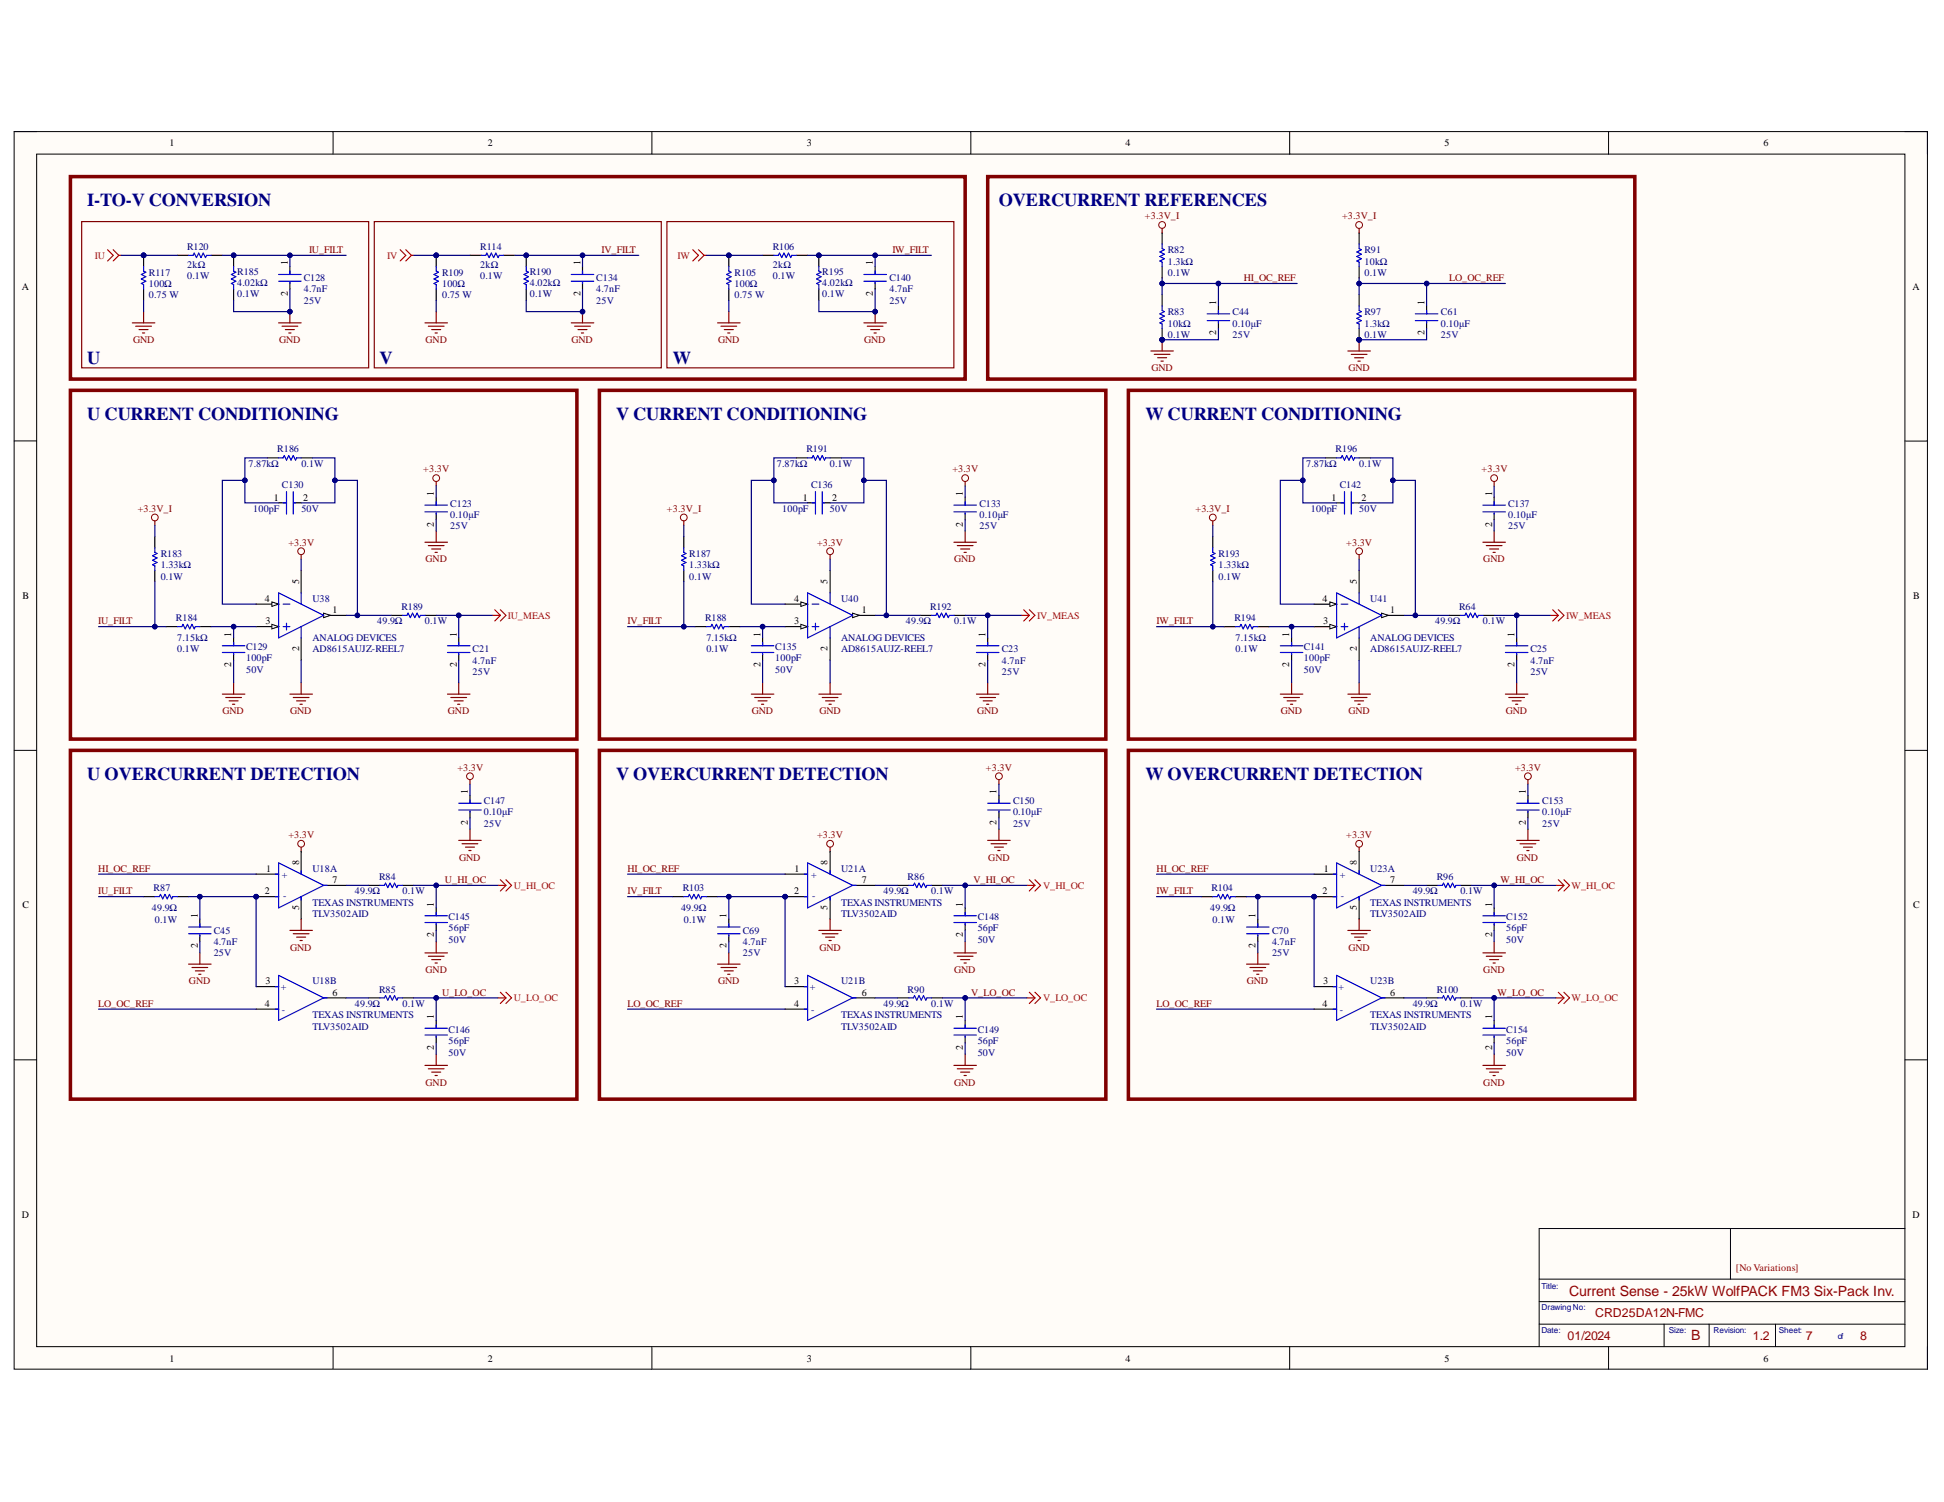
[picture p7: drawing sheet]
<svg xmlns="http://www.w3.org/2000/svg" width="279mm" height="216mm" viewBox="0 0 279 216" stroke-linecap="round" stroke-linejoin="round" font-family="sans-serif">
<defs><g id="words">
<g font-size="2.6" fill="#000080">
<text x="12.5" y="29.7">I-TO-V CONVERSION</text>
<text x="143.6" y="29.7">OVERCURRENT REFERENCES</text>
<text x="12.5" y="52.3">U</text>
<text x="54.6" y="52.3">V</text>
<text x="96.7" y="52.3">W</text>
<text x="12.5" y="60.4">U CURRENT CONDITIONING</text>
<text x="88.6" y="60.4">V CURRENT CONDITIONING</text>
<text x="164.6" y="60.4">W CURRENT CONDITIONING</text>
<text x="12.5" y="112.1">U OVERCURRENT DETECTION</text>
<text x="88.6" y="112.1">V OVERCURRENT DETECTION</text>
<text x="164.6" y="112.1">W OVERCURRENT DETECTION</text>
</g>
<g font-size="2" fill="#980000">
<text x="225.5" y="186.2">Current Sense - 25kW WolfPACK FM3 Six-Pack Inv.</text>
<text x="243.1" y="192.7">B</text>
</g>
<g font-size="1.8" fill="#980000">
<text x="229.3" y="189.4">CRD25DA12N-FMC</text>
<text x="225.3" y="192.6">01/2024</text>
<text x="251.9" y="192.6">1.2</text>
<text x="259.5" y="192.6">7</text>
<text x="267.3" y="192.6">8</text>
</g>
<g font-size="1.4">
<text x="24.4" y="21.1">1</text>
<text x="70.1" y="21.1">2</text>
<text x="116" y="21.1">3</text>
<text x="161.8" y="21.1">4</text>
<text x="207.6" y="21.1">5</text>
<text x="253.5" y="21.1">6</text>
<text x="3.1" y="41.7">A</text>
<text x="41.4" y="38.1" transform="rotate(-90 41.4 38.1)">1</text>
<text x="83.4" y="38.1" transform="rotate(-90 83.4 38.1)">1</text>
<text x="125.5" y="38.1" transform="rotate(-90 125.5 38.1)">1</text>
<text x="274.9" y="41.7">A</text>
<text x="41.4" y="42.5" transform="rotate(-90 41.4 42.5)">2</text>
<text x="83.4" y="42.5" transform="rotate(-90 83.4 42.5)">2</text>
<text x="125.5" y="42.5" transform="rotate(-90 125.5 42.5)">2</text>
<text x="174.8" y="43.8" transform="rotate(-90 174.8 43.8)">1</text>
<text x="204.7" y="43.8" transform="rotate(-90 204.7 43.8)">1</text>
<text x="174.8" y="48.2" transform="rotate(-90 174.8 48.2)">2</text>
<text x="204.7" y="48.2" transform="rotate(-90 204.7 48.2)">2</text>
<text x="39.3" y="72">1</text>
<text x="43.6" y="72">2</text>
<text x="62.3" y="71.3" transform="rotate(-90 62.3 71.3)">1</text>
<text x="115.4" y="72">1</text>
<text x="119.6" y="72">2</text>
<text x="138.4" y="71.3" transform="rotate(-90 138.4 71.3)">1</text>
<text x="191.4" y="72">1</text>
<text x="195.7" y="72">2</text>
<text x="214.5" y="71.3" transform="rotate(-90 214.5 71.3)">1</text>
<text x="62.3" y="75.7" transform="rotate(-90 62.3 75.7)">2</text>
<text x="138.4" y="75.7" transform="rotate(-90 138.4 75.7)">2</text>
<text x="214.5" y="75.7" transform="rotate(-90 214.5 75.7)">2</text>
<text x="43" y="83.9" transform="rotate(-90 43 83.9)">5</text>
<text x="118.9" y="83.9" transform="rotate(-90 118.9 83.9)">5</text>
<text x="195" y="83.9" transform="rotate(-90 195 83.9)">5</text>
<text x="3.2" y="86.1">B</text>
<text x="38.1" y="86.5">4</text>
<text x="38.2" y="89.7">3</text>
<text x="47.8" y="88.1">1</text>
<text x="114.1" y="89.7">3</text>
<text x="114.1" y="86.5">4</text>
<text x="123.9" y="88.1">1</text>
<text x="190.1" y="86.5">4</text>
<text x="190.2" y="89.7">3</text>
<text x="199.8" y="88.1">1</text>
<text x="274.9" y="86.1">B</text>
<text x="33.2" y="95.9" transform="rotate(-90 33.2 95.9)">2</text>
<text x="33.2" y="91.5" transform="rotate(-90 33.2 91.5)">1</text>
<text x="43" y="93.6" transform="rotate(-90 43 93.6)">2</text>
<text x="65.6" y="95.9" transform="rotate(-90 65.6 95.9)">2</text>
<text x="65.6" y="91.5" transform="rotate(-90 65.6 91.5)">1</text>
<text x="109.3" y="95.9" transform="rotate(-90 109.3 95.9)">2</text>
<text x="109.3" y="91.5" transform="rotate(-90 109.3 91.5)">1</text>
<text x="118.9" y="93.6" transform="rotate(-90 118.9 93.6)">2</text>
<text x="141.6" y="95.9" transform="rotate(-90 141.6 95.9)">2</text>
<text x="141.6" y="91.5" transform="rotate(-90 141.6 91.5)">1</text>
<text x="185.3" y="95.9" transform="rotate(-90 185.3 95.9)">2</text>
<text x="185.3" y="91.5" transform="rotate(-90 185.3 91.5)">1</text>
<text x="195" y="93.6" transform="rotate(-90 195 93.6)">2</text>
<text x="217.7" y="95.9" transform="rotate(-90 217.7 95.9)">2</text>
<text x="217.7" y="91.5" transform="rotate(-90 217.7 91.5)">1</text>
<text x="67.3" y="118.6" transform="rotate(-90 67.3 118.6)">2</text>
<text x="67.3" y="114.2" transform="rotate(-90 67.3 114.2)">1</text>
<text x="143.2" y="118.6" transform="rotate(-90 143.2 118.6)">2</text>
<text x="143.2" y="114.2" transform="rotate(-90 143.2 114.2)">1</text>
<text x="219.3" y="118.6" transform="rotate(-90 219.3 118.6)">2</text>
<text x="219.3" y="114.2" transform="rotate(-90 219.3 114.2)">1</text>
<text x="38.2" y="125.3">1</text>
<text x="43" y="124.3" transform="rotate(-90 43 124.3)">8</text>
<text x="114.2" y="125.3">1</text>
<text x="118.9" y="124.3" transform="rotate(-90 118.9 124.3)">8</text>
<text x="190.3" y="125.3">1</text>
<text x="195" y="124.3" transform="rotate(-90 195 124.3)">8</text>
<text x="3.2" y="130.6">C</text>
<text x="28.4" y="131.9" transform="rotate(-90 28.4 131.9)">1</text>
<text x="38.1" y="128.6">2</text>
<text x="43" y="130.8" transform="rotate(-90 43 130.8)">5</text>
<text x="47.8" y="126.9">7</text>
<text x="62.3" y="130.3" transform="rotate(-90 62.3 130.3)">1</text>
<text x="104.4" y="131.9" transform="rotate(-90 104.4 131.9)">1</text>
<text x="114.1" y="128.6">2</text>
<text x="118.9" y="130.8" transform="rotate(-90 118.9 130.8)">5</text>
<text x="123.9" y="126.9">7</text>
<text x="138.4" y="130.3" transform="rotate(-90 138.4 130.3)">1</text>
<text x="180.4" y="131.9" transform="rotate(-90 180.4 131.9)">1</text>
<text x="190.1" y="128.6">2</text>
<text x="195" y="130.8" transform="rotate(-90 195 130.8)">5</text>
<text x="199.8" y="126.9">7</text>
<text x="214.5" y="130.3" transform="rotate(-90 214.5 130.3)">1</text>
<text x="274.9" y="130.6">C</text>
<text x="28.4" y="136.3" transform="rotate(-90 28.4 136.3)">2</text>
<text x="62.3" y="134.7" transform="rotate(-90 62.3 134.7)">2</text>
<text x="104.4" y="136.3" transform="rotate(-90 104.4 136.3)">2</text>
<text x="138.4" y="134.7" transform="rotate(-90 138.4 134.7)">2</text>
<text x="180.4" y="136.3" transform="rotate(-90 180.4 136.3)">2</text>
<text x="214.5" y="134.7" transform="rotate(-90 214.5 134.7)">2</text>
<text x="38.2" y="141.5">3</text>
<text x="47.8" y="143.1">6</text>
<text x="114.1" y="141.5">3</text>
<text x="123.9" y="143.1">6</text>
<text x="190.2" y="141.5">3</text>
<text x="199.8" y="143.1">6</text>
<text x="38.1" y="144.7">4</text>
<text x="62.3" y="146.5" transform="rotate(-90 62.3 146.5)">1</text>
<text x="114.1" y="144.7">4</text>
<text x="138.4" y="146.5" transform="rotate(-90 138.4 146.5)">1</text>
<text x="190.1" y="144.7">4</text>
<text x="214.5" y="146.5" transform="rotate(-90 214.5 146.5)">1</text>
<text x="62.3" y="150.9" transform="rotate(-90 62.3 150.9)">2</text>
<text x="138.4" y="150.9" transform="rotate(-90 138.4 150.9)">2</text>
<text x="214.5" y="150.9" transform="rotate(-90 214.5 150.9)">2</text>
<text x="3.1" y="175.1">D</text>
<text x="274.9" y="175.1">D</text>
<text x="24.4" y="195.7">1</text>
<text x="70.1" y="195.7">2</text>
<text x="116" y="195.7">3</text>
<text x="161.8" y="195.7">4</text>
<text x="207.6" y="195.7">5</text>
<text x="253.5" y="195.7">6</text>
</g>
<g font-size="1.4" fill="#000080">
<text x="26.9" y="35.9">R120</text>
<text x="69" y="35.9">R114</text>
<text x="111.1" y="35.9">R106</text>
<text x="21.4" y="41.3">100Ω</text>
<text x="21.4" y="39.7">R117</text>
<text x="26.9" y="38.5">2kΩ</text>
<text x="26.9" y="40.1">0.1W</text>
<text x="34.1" y="41.1">4.02kΩ</text>
<text x="34.1" y="39.5">R185</text>
<text x="43.7" y="40.4">C128</text>
<text x="63.5" y="41.3">100Ω</text>
<text x="63.5" y="39.7">R109</text>
<text x="69" y="38.5">2kΩ</text>
<text x="69" y="40.1">0.1W</text>
<text x="76.1" y="41.1">4.02kΩ</text>
<text x="76.1" y="39.5">R190</text>
<text x="85.7" y="40.4">C134</text>
<text x="105.6" y="41.3">100Ω</text>
<text x="105.6" y="39.7">R105</text>
<text x="111.1" y="38.5">2kΩ</text>
<text x="111.1" y="40.1">0.1W</text>
<text x="118.2" y="41.1">4.02kΩ</text>
<text x="118.2" y="39.5">R195</text>
<text x="127.8" y="40.4">C140</text>
<text x="167.8" y="39.7">0.1W</text>
<text x="167.8" y="38.1">1.3kΩ</text>
<text x="167.8" y="36.4">R82</text>
<text x="196.1" y="38.1">10kΩ</text>
<text x="196.1" y="39.7">0.1W</text>
<text x="196.1" y="36.4">R91</text>
<text x="21.4" y="42.9">0.75 W</text>
<text x="34.1" y="42.7">0.1W</text>
<text x="43.7" y="43.6">25V</text>
<text x="43.7" y="42">4.7nF</text>
<text x="63.5" y="42.9">0.75 W</text>
<text x="76.1" y="42.7">0.1W</text>
<text x="85.7" y="43.6">25V</text>
<text x="85.7" y="42">4.7nF</text>
<text x="105.6" y="42.9">0.75 W</text>
<text x="118.2" y="42.7">0.1W</text>
<text x="127.8" y="43.6">25V</text>
<text x="127.8" y="42">4.7nF</text>
<text x="167.8" y="46.9">10kΩ</text>
<text x="167.8" y="45.3">R83</text>
<text x="177.2" y="46.9">0.10μF</text>
<text x="177.2" y="45.3">C44</text>
<text x="196.1" y="46.9">1.3kΩ</text>
<text x="196.1" y="45.3">R97</text>
<text x="207.1" y="46.9">0.10μF</text>
<text x="207.1" y="45.3">C61</text>
<text x="167.8" y="48.5">0.1W</text>
<text x="177.2" y="48.5">25V</text>
<text x="196.1" y="48.5">0.1W</text>
<text x="207.1" y="48.5">25V</text>
<text x="39.8" y="65">R186</text>
<text x="115.9" y="65">R191</text>
<text x="192" y="65">R196</text>
<text x="35.7" y="67.1">7.87kΩ</text>
<text x="40.5" y="70.2">C130</text>
<text x="43.3" y="67.1">0.1W</text>
<text x="111.7" y="67.1">7.87kΩ</text>
<text x="116.6" y="70.2">C136</text>
<text x="119.3" y="67.1">0.1W</text>
<text x="187.7" y="67.1">7.87kΩ</text>
<text x="192.5" y="70.2">C142</text>
<text x="195.3" y="67.1">0.1W</text>
<text x="36.4" y="73.6">100pF</text>
<text x="43.3" y="73.6">50V</text>
<text x="64.7" y="76">25V</text>
<text x="64.7" y="74.4">0.10μF</text>
<text x="64.7" y="72.8">C123</text>
<text x="112.4" y="73.6">100pF</text>
<text x="119.3" y="73.6">50V</text>
<text x="140.8" y="76">25V</text>
<text x="140.8" y="74.4">0.10μF</text>
<text x="140.8" y="72.8">C133</text>
<text x="188.4" y="73.6">100pF</text>
<text x="195.3" y="73.6">50V</text>
<text x="216.7" y="76">25V</text>
<text x="216.7" y="74.4">0.10μF</text>
<text x="216.7" y="72.8">C137</text>
<text x="23.1" y="83.3">0.1W</text>
<text x="23.1" y="81.7">1.33kΩ</text>
<text x="23.1" y="80.1">R183</text>
<text x="99.1" y="83.3">0.1W</text>
<text x="99.1" y="81.7">1.33kΩ</text>
<text x="99.1" y="80.1">R187</text>
<text x="175.1" y="83.3">0.1W</text>
<text x="175.1" y="81.7">1.33kΩ</text>
<text x="175.1" y="80.1">R193</text>
<text x="25.3" y="89.3">R184</text>
<text x="44.9" y="86.5">U38</text>
<text x="54.2" y="89.7">49.9Ω</text>
<text x="57.7" y="87.7">R189</text>
<text x="61.1" y="89.7">0.1W</text>
<text x="101.3" y="89.3">R188</text>
<text x="120.9" y="86.5">U40</text>
<text x="130.2" y="89.7">49.9Ω</text>
<text x="133.7" y="87.7">R192</text>
<text x="137.1" y="89.7">0.1W</text>
<text x="177.4" y="89.3">R194</text>
<text x="196.9" y="86.5">U41</text>
<text x="206.3" y="89.7">49.9Ω</text>
<text x="209.7" y="87.7">R64</text>
<text x="213.1" y="89.7">0.1W</text>
<text x="25.5" y="92.2">7.15kΩ</text>
<text x="25.5" y="93.8">0.1W</text>
<text x="35.4" y="95.1">100pF</text>
<text x="35.4" y="93.5">C129</text>
<text x="44.9" y="92.2">ANALOG DEVICES</text>
<text x="44.9" y="93.8">AD8615AUJZ-REEL7</text>
<text x="67.9" y="95.4">4.7nF</text>
<text x="67.9" y="93.8">C21</text>
<text x="101.5" y="92.2">7.15kΩ</text>
<text x="101.5" y="93.8">0.1W</text>
<text x="111.4" y="95.1">100pF</text>
<text x="111.4" y="93.5">C135</text>
<text x="120.9" y="92.2">ANALOG DEVICES</text>
<text x="120.9" y="93.8">AD8615AUJZ-REEL7</text>
<text x="144" y="95.4">4.7nF</text>
<text x="144" y="93.8">C23</text>
<text x="177.6" y="92.2">7.15kΩ</text>
<text x="177.6" y="93.8">0.1W</text>
<text x="187.4" y="95.1">100pF</text>
<text x="187.4" y="93.5">C141</text>
<text x="196.9" y="92.2">ANALOG DEVICES</text>
<text x="196.9" y="93.8">AD8615AUJZ-REEL7</text>
<text x="220" y="95.4">4.7nF</text>
<text x="220" y="93.8">C25</text>
<text x="35.4" y="96.7">50V</text>
<text x="67.9" y="97">25V</text>
<text x="111.4" y="96.7">50V</text>
<text x="144" y="97">25V</text>
<text x="187.4" y="96.7">50V</text>
<text x="220" y="97">25V</text>
<text x="69.5" y="118.9">25V</text>
<text x="69.5" y="117.2">0.10μF</text>
<text x="69.5" y="115.6">C147</text>
<text x="145.6" y="118.9">25V</text>
<text x="145.6" y="117.2">0.10μF</text>
<text x="145.6" y="115.6">C150</text>
<text x="221.6" y="118.9">25V</text>
<text x="221.6" y="117.2">0.10μF</text>
<text x="221.6" y="115.6">C153</text>
<text x="44.9" y="125.3">U18A</text>
<text x="120.9" y="125.3">U21A</text>
<text x="196.9" y="125.3">U23A</text>
<text x="21.8" y="131">49.9Ω</text>
<text x="22.1" y="128.1">R87</text>
<text x="40.5" y="126.2">+</text>
<text x="40.7" y="129.2">-</text>
<text x="44.9" y="130.2">TEXAS INSTRUMENTS</text>
<text x="44.9" y="131.8">TLV3502AID</text>
<text x="51" y="128.6">49.9Ω</text>
<text x="54.5" y="126.4">R84</text>
<text x="57.9" y="128.6">0.1W</text>
<text x="97.9" y="131">49.9Ω</text>
<text x="98.1" y="128.1">R103</text>
<text x="116.6" y="126.2">+</text>
<text x="116.7" y="129.2">-</text>
<text x="120.9" y="130.2">TEXAS INSTRUMENTS</text>
<text x="120.9" y="131.8">TLV3502AID</text>
<text x="127" y="128.6">49.9Ω</text>
<text x="130.5" y="126.4">R86</text>
<text x="133.8" y="128.6">0.1W</text>
<text x="173.9" y="131">49.9Ω</text>
<text x="174.1" y="128.1">R104</text>
<text x="192.5" y="126.2">+</text>
<text x="192.7" y="129.2">-</text>
<text x="196.9" y="130.2">TEXAS INSTRUMENTS</text>
<text x="196.9" y="131.8">TLV3502AID</text>
<text x="203" y="128.6">49.9Ω</text>
<text x="206.5" y="126.4">R96</text>
<text x="209.9" y="128.6">0.1W</text>
<text x="22.2" y="132.6">0.1W</text>
<text x="30.7" y="137.4">25V</text>
<text x="30.7" y="135.8">4.7nF</text>
<text x="30.7" y="134.2">C45</text>
<text x="64.5" y="133.9">56pF</text>
<text x="64.5" y="135.5">50V</text>
<text x="64.5" y="132.3">C145</text>
<text x="98.3" y="132.6">0.1W</text>
<text x="106.8" y="137.4">25V</text>
<text x="106.8" y="135.8">4.7nF</text>
<text x="106.8" y="134.2">C69</text>
<text x="140.5" y="133.9">56pF</text>
<text x="140.5" y="135.5">50V</text>
<text x="140.5" y="132.3">C148</text>
<text x="174.3" y="132.6">0.1W</text>
<text x="182.8" y="137.4">25V</text>
<text x="182.8" y="135.8">4.7nF</text>
<text x="182.8" y="134.2">C70</text>
<text x="216.5" y="133.9">56pF</text>
<text x="216.5" y="135.5">50V</text>
<text x="216.5" y="132.3">C152</text>
<text x="40.4" y="142.3">+</text>
<text x="44.9" y="141.5">U18B</text>
<text x="54.5" y="142.7">R85</text>
<text x="116.4" y="142.3">+</text>
<text x="120.9" y="141.5">U21B</text>
<text x="130.5" y="142.7">R90</text>
<text x="192.4" y="142.3">+</text>
<text x="196.9" y="141.5">U23B</text>
<text x="206.5" y="142.7">R100</text>
<text x="40.5" y="145.6">-</text>
<text x="44.9" y="146.4">TEXAS INSTRUMENTS</text>
<text x="44.9" y="148">TLV3502AID</text>
<text x="51" y="144.7">49.9Ω</text>
<text x="57.9" y="144.7">0.1W</text>
<text x="64.5" y="148.4">C146</text>
<text x="116.6" y="145.6">-</text>
<text x="120.9" y="146.4">TEXAS INSTRUMENTS</text>
<text x="120.9" y="148">TLV3502AID</text>
<text x="127" y="144.7">49.9Ω</text>
<text x="133.8" y="144.7">0.1W</text>
<text x="140.5" y="148.4">C149</text>
<text x="192.5" y="145.6">-</text>
<text x="196.9" y="146.4">TEXAS INSTRUMENTS</text>
<text x="196.9" y="148">TLV3502AID</text>
<text x="203" y="144.7">49.9Ω</text>
<text x="209.9" y="144.7">0.1W</text>
<text x="216.5" y="148.4">C154</text>
<text x="64.5" y="150.1">56pF</text>
<text x="64.5" y="151.7">50V</text>
<text x="140.5" y="150.1">56pF</text>
<text x="140.5" y="151.7">50V</text>
<text x="216.5" y="150.1">56pF</text>
<text x="216.5" y="151.7">50V</text>
</g>
<g font-size="1.4" fill="#800000">
<text x="164.5" y="31.5">+3.3V_I</text>
<text x="192.9" y="31.5">+3.3V_I</text>
<text x="44.4" y="36.4">IU_FILT</text>
<text x="86.5" y="36.4">IV_FILT</text>
<text x="128.3" y="36.4">IW_FILT</text>
<text x="178.8" y="40.4">HI_OC_REF</text>
<text x="208.3" y="40.4">LO_OC_REF</text>
<text x="19.1" y="49.3">GND</text>
<text x="40.1" y="49.3">GND</text>
<text x="61.2" y="49.3">GND</text>
<text x="82.1" y="49.3">GND</text>
<text x="103.2" y="49.3">GND</text>
<text x="124.2" y="49.3">GND</text>
<text x="165.5" y="53.4">GND</text>
<text x="193.8" y="53.4">GND</text>
<text x="60.8" y="67.9">+3.3V</text>
<text x="136.9" y="67.9">+3.3V</text>
<text x="212.9" y="67.9">+3.3V</text>
<text x="19.8" y="73.6">+3.3V_I</text>
<text x="95.9" y="73.6">+3.3V_I</text>
<text x="171.8" y="73.6">+3.3V_I</text>
<text x="41.5" y="78.5">+3.3V</text>
<text x="61.2" y="80.8">GND</text>
<text x="117.4" y="78.5">+3.3V</text>
<text x="137.1" y="80.8">GND</text>
<text x="193.5" y="78.5">+3.3V</text>
<text x="213.2" y="80.8">GND</text>
<text x="14.1" y="89.7">IU_FILT</text>
<text x="90.2" y="89.7">IV_FILT</text>
<text x="166.2" y="89.7">IW_FILT</text>
<text x="32" y="102.7">GND</text>
<text x="41.7" y="102.7">GND</text>
<text x="64.4" y="102.7">GND</text>
<text x="108" y="102.7">GND</text>
<text x="117.8" y="102.7">GND</text>
<text x="140.4" y="102.7">GND</text>
<text x="184.1" y="102.7">GND</text>
<text x="193.8" y="102.7">GND</text>
<text x="216.4" y="102.7">GND</text>
<text x="65.7" y="110.8">+3.3V</text>
<text x="141.7" y="110.8">+3.3V</text>
<text x="217.8" y="110.8">+3.3V</text>
<text x="14.1" y="125.3">HI_OC_REF</text>
<text x="41.5" y="120.5">+3.3V</text>
<text x="66" y="123.7">GND</text>
<text x="90.2" y="125.3">HI_OC_REF</text>
<text x="117.4" y="120.5">+3.3V</text>
<text x="142" y="123.7">GND</text>
<text x="166.2" y="125.3">HI_OC_REF</text>
<text x="193.5" y="120.5">+3.3V</text>
<text x="218" y="123.7">GND</text>
<text x="14.1" y="128.6">IU_FILT</text>
<text x="64" y="126.9">U_HI_OC</text>
<text x="90.2" y="128.6">IV_FILT</text>
<text x="139.9" y="126.9">V_HI_OC</text>
<text x="166.2" y="128.6">IW_FILT</text>
<text x="215.6" y="126.9">W_HI_OC</text>
<text x="41.7" y="136.7">GND</text>
<text x="117.8" y="136.7">GND</text>
<text x="193.8" y="136.7">GND</text>
<text x="27.2" y="141.5">GND</text>
<text x="61.2" y="139.9">GND</text>
<text x="63.5" y="143.1">U_LO_OC</text>
<text x="103.2" y="141.5">GND</text>
<text x="137.1" y="139.9">GND</text>
<text x="139.6" y="143.1">V_LO_OC</text>
<text x="179.2" y="141.5">GND</text>
<text x="213.2" y="139.9">GND</text>
<text x="215.2" y="143.1">W_LO_OC</text>
<text x="14.1" y="144.7">LO_OC_REF</text>
<text x="90.2" y="144.7">LO_OC_REF</text>
<text x="166.2" y="144.7">LO_OC_REF</text>
<text x="61.2" y="156">GND</text>
<text x="137.1" y="156">GND</text>
<text x="213.2" y="156">GND</text>
</g>
<g font-size="1.4" fill="#f00">
<text x="13.6" y="37.2">IU</text>
<text x="55.7" y="37.2">IV</text>
<text x="97.4" y="37.2">IW</text>
<text x="73" y="89">IU_MEAS</text>
<text x="149.1" y="89">IV_MEAS</text>
<text x="225.1" y="89">IW_MEAS</text>
<text x="73.9" y="127.8">U_HI_OC</text>
<text x="149.9" y="127.8">V_HI_OC</text>
<text x="225.9" y="127.8">W_HI_OC</text>
<text x="73.9" y="143.9">U_LO_OC</text>
<text x="149.9" y="143.9">V_LO_OC</text>
<text x="225.9" y="143.9">W_LO_OC</text>
</g>
<text font-size="1.4" fill="#980000" x="249.5" y="182.8">[No Variations]</text>
<g font-size="1.2" fill="#000080">
<text x="221.6" y="185.2">Title:</text>
<text x="221.6" y="191.6">Date:</text>
<text x="221.6" y="188.3">DrawingNo:</text>
<text x="239.8" y="191.6">Size:</text>
<text x="246.3" y="191.6">Revision:</text>
<text x="255.7" y="191.6">Sheet:</text>
<text x="264.1" y="192.5">of</text>
</g>
</g></defs>
<path d="M2 18.9h275v177.9h-275z" fill-rule="evenodd" fill="#fffcf8"/>
<path d="M2 18.9h275v177.9h-275z" fill="none" stroke="#000" stroke-width=".14"/>
<path d="M5.3 22.2h268.5v171.4h-268.5z" fill-rule="evenodd" fill="#fffcf8"/>
<g fill="none" stroke="#000" stroke-width=".14">
<path d="M2 18.9h3.3M47.9 18.9v3.3M93.7 18.9v3.3M139.5 18.9v3.3M185.4 18.9v3.3M231.2 18.9v3.3M273.8 18.9h3.2v3.3M5.3 22.2h268.5v171.4h-268.5zM2 63.4h3.3M273.8 63.4h3.2M2 107.9h3.3M273.8 107.9h3.2"/>
<path d="M2 152.3h3.3M273.8 152.3h3.2M248.7 176.6v7.3M273.8 176.6h-52.6v17M47.9 193.6v3.2M93.7 193.6v3.2M139.5 193.6v3.2M185.4 193.6v3.2M221.2 190.3h52.6M221.2 187.1h52.6M221.2 183.9h52.6M231.2 193.6v3.2"/>
<path d="M239.2 190.3v3.3M245.6 190.3v3.3M255.2 190.3v3.3M277 193.6v3.2"/>
</g>
<g fill="none" stroke="#800000" stroke-width=".14">
<circle cx="43.3" cy="79.2" r=".49"/>
<circle cx="62.7" cy="68.7" r=".48"/>
</g>
<path d="M43.3 79.7v.7M61.1 77.9h3.2M61.6 78.4h2.2M62 78.9h1.3M62.5 79.4h.4M62.7 69.2v.7M62.7 76.3v1.6" fill="none" stroke="#800000" stroke-width=".17"/>
<path d="M22.3 77.1v1.7M62.7 71.5v1.1M62.7 73.7v1M22.3 82v1.6M23.9 90.1h1.6M28.7 90.1h1.6M46.5 88.5h3.2" fill="none" stroke="#000" stroke-width=".17"/>
<path d="M22.3 78.8v.6l.3 .2-.7 .3 .7 .3-.7 .3 .7 .4-.7 .3 .4 .1v.7M61.1 72.6h3.2M61.1 73.6h3.2M62.7 72.1v.5M62.7 73.7v.2M25.5 90.1h.6l.2-.4 .3 .7 .3-.7 .4 .7 .3-.7 .3 .7 .2-.3h.6" fill="none" stroke="#00f" stroke-width=".17"/>
<path d="M46.5 88.1l1 .4-1 .3z" fill="#f8fcff"/>
<path d="M46.5 88.1l1 .4-1 .3z" fill="none" stroke="#000" stroke-width=".14"/>
<path d="M36.8 90.1h3.2M43.3 91.7v3.2" fill="none" stroke="#000" stroke-width=".17"/>
<path d="M39.1 89.7l.9 .4-.9 .3z" fill="#f8fcff"/>
<path d="M39.1 89.7l.9 .4-.9 .3z" fill="none" stroke="#000" stroke-width=".14"/>
<path d="M36.8 86.8h3.2" fill="none" stroke="#000" stroke-width=".17"/>
<path d="M39.1 86.5l.9 .3-.9 .4z" fill="#f8fcff"/>
<path d="M39.1 86.5l.9 .3-.9 .4z" fill="none" stroke="#000" stroke-width=".14"/>
<path d="M43.3 82v3.2" fill="none" stroke="#000" stroke-width=".17"/>
<path d="M40 85.2l6.5 3.3-6.5 3.2zM40.7 86.8h1M40.7 90.1h1M41.2 89.6v1M43.3 85.2v1.6M43.3 90.1v1.6" fill="none" stroke="#00f" stroke-width=".17"/>
<path d="M10.1 56.1h72.8v50.1h-72.8z" fill="none" stroke="#800000" stroke-width=".51"/>
<circle cx="20.6" cy="36.7" r=".32" fill="#000080"/>
<circle cx="20.6" cy="36.7" r=".32" fill="none" stroke="#000080" stroke-width=".14"/>
<path d="M20.6 36.7v1.6" fill="none" stroke="#000" stroke-width=".17"/>
<circle cx="20.6" cy="36.7" r=".32" fill="#000080"/>
<circle cx="20.6" cy="36.7" r=".32" fill="none" stroke="#000080" stroke-width=".14"/>
<path d="M20.6 41.6v1.6" fill="none" stroke="#000" stroke-width=".17"/>
<path d="M20.6 38.3v.7l.4 .1-.7 .4 .7 .3-.7 .3 .7 .3-.7 .3 .3 .2v.7" fill="none" stroke="#00f" stroke-width=".17"/>
<circle cx="22.3" cy="74.4" r=".49" fill="none" stroke="#800000" stroke-width=".14"/>
<path d="M40 46.4h3.3M40.5 46.9h2.3M41 47.4h1.3M41.5 47.9h.3M41.7 44.8v1.6M22.3 74.9v.6" fill="none" stroke="#800000" stroke-width=".17"/>
<circle cx="41.7" cy="44.8" r=".32" fill="#000080"/>
<circle cx="41.7" cy="44.8" r=".32" fill="none" stroke="#000080" stroke-width=".14"/>
<path d="M11.7 31.9h41.3v21h-41.3zM19 46.4h3.3M19.5 46.9h2.3M20 47.4h1.3M20.5 47.9h.3M20.6 44.8v1.6" fill="none" stroke="#800000" stroke-width=".17"/>
<path d="M15.5 35.9l.8 .8-.8 .8M16.3 35.9l.8 .8M17.1 36.7l-.8 .8M17.1 36.7h.3M70.8 88.5h1.1M71.1 87.6l.8 .9M71.9 88.5l-.8 .8M71.9 87.6l.8 .9-.8 .8" fill="none" stroke="#f00" stroke-width=".17"/>
<path d="M38.4 65.8h1.6M43.3 65.8h1.6" fill="none" stroke="#000" stroke-width=".17"/>
<path d="M40 65.8h.7l.2-.3 .3 .6 .3-.6 .3 .6 .3-.6 .4 .6 .1-.3h.7" fill="none" stroke="#00f" stroke-width=".17"/>
<path d="M10.1 25.4h128.6v29.1h-128.6z" fill="none" stroke="#800000" stroke-width=".51"/>
<circle cx="62.7" cy="36.7" r=".32" fill="#000080"/>
<circle cx="62.7" cy="36.7" r=".32" fill="none" stroke="#000080" stroke-width=".14"/>
<path d="M62.7 36.7v1.6" fill="none" stroke="#000" stroke-width=".17"/>
<circle cx="62.7" cy="36.7" r=".32" fill="#000080"/>
<circle cx="62.7" cy="36.7" r=".32" fill="none" stroke="#000080" stroke-width=".14"/>
<path d="M62.7 41.6v1.6" fill="none" stroke="#000" stroke-width=".17"/>
<path d="M62.7 38.3v.7l.3 .1-.6 .4 .6 .3-.6 .3 .6 .3-.6 .3 .3 .2v.7" fill="none" stroke="#00f" stroke-width=".17"/>
<path d="M82.1 46.4h3.2M82.6 46.9h2.3M83.1 47.4h1.3M83.6 47.9h.3M83.7 44.8v1.6" fill="none" stroke="#800000" stroke-width=".17"/>
<circle cx="83.7" cy="44.8" r=".32" fill="#000080"/>
<circle cx="83.7" cy="44.8" r=".32" fill="none" stroke="#000080" stroke-width=".14"/>
<path d="M53.8 31.9h41.2v21h-41.2zM61.1 46.4h3.2M61.6 46.9h2.2M62 47.4h1.3M62.5 47.9h.4M62.7 44.8v1.6" fill="none" stroke="#800000" stroke-width=".17"/>
<path d="M57.5 35.9l.8 .8-.8 .8M58.3 35.9l.8 .8M59.1 36.7l-.8 .8M59.1 36.7h.4" fill="none" stroke="#f00" stroke-width=".17"/>
<circle cx="104.7" cy="36.7" r=".32" fill="#000080"/>
<circle cx="104.7" cy="36.7" r=".32" fill="none" stroke="#000080" stroke-width=".14"/>
<path d="M104.7 36.7v1.6" fill="none" stroke="#000" stroke-width=".17"/>
<circle cx="104.7" cy="36.7" r=".32" fill="#000080"/>
<circle cx="104.7" cy="36.7" r=".32" fill="none" stroke="#000080" stroke-width=".14"/>
<path d="M104.7 41.6v1.6" fill="none" stroke="#000" stroke-width=".17"/>
<path d="M104.7 38.3v.7l.4 .1-.7 .4 .7 .3-.7 .3 .7 .3-.7 .3 .3 .2v.7" fill="none" stroke="#00f" stroke-width=".17"/>
<path d="M124.2 46.4h3.2M124.6 46.9h2.3M125.1 47.4h1.3M125.6 47.9h.3M125.8 44.8v1.6" fill="none" stroke="#800000" stroke-width=".17"/>
<circle cx="125.8" cy="44.8" r=".32" fill="#000080"/>
<circle cx="125.8" cy="44.8" r=".32" fill="none" stroke="#000080" stroke-width=".14"/>
<g fill="none" stroke="#800000" stroke-width=".17">
<path d="M95.9 31.9h41.2v21h-41.2zM103.1 46.4h3.3M103.6 46.9h2.3M104.1 47.4h1.3M104.6 47.9h.3M104.7 44.8v1.6M98.3 74.9v.6M119.3 79.7v.7M137.1 77.9h3.2M137.6 78.4h2.2M138.1 78.9h1.3M138.6 79.4h.3"/>
<path d="M138.7 69.2v.7M138.7 76.3v1.6M174.3 74.9v.6M195.3 79.7v.7M213.1 77.9h3.3M213.6 78.4h2.3M214.1 78.9h1.3M214.6 79.4h.3M214.7 69.2v.7M214.7 76.3v1.6M32 99.8h3.2M33.6 98.2v1.6"/>
<path d="M41.7 99.8h3.2M43.3 98.2v1.6M64.3 99.8h3.2M65.9 98.2v1.6M108 99.8h3.2M109.6 98.2v1.6M117.7 99.8h3.2M119.3 98.2v1.6M140.3 99.8h3.3M142 98.2v1.6M184 99.8h3.2M185.6 98.2v1.6"/>
<path d="M193.7 99.8h3.3M195.3 98.2v1.6M216.4 99.8h3.2M218 98.2v1.6M32.4 100.3h2.3M32.9 100.7h1.3M33.4 101.2h.3M42.1 100.3h2.3M42.6 100.7h1.3M43.1 101.2h.3M64.8 100.3h2.3M65.3 100.7h1.3"/>
<path d="M65.8 101.2h.3M67.5 112.1v.6M67.5 119.2v1.6M108.5 100.3h2.2M109 100.7h1.2M109.4 101.2h.4M118.2 100.3h2.2M118.7 100.7h1.3M119.1 101.2h.4M140.8 100.3h2.3M141.3 100.7h1.3M141.8 101.2h.3"/>
<path d="M184.5 100.3h2.3M185 100.7h1.3M185.5 101.2h.3M194.2 100.3h2.3M194.7 100.7h1.3M195.2 101.2h.3M216.8 100.3h2.3M217.3 100.7h1.3M217.8 101.2h.3M27.1 138.6h3.2M27.6 139.1h2.3M28.1 139.6h1.3"/>
<path d="M28.7 137v1.6M41.7 133.7h3.2M42.1 134.2h2.3M42.6 134.7h1.3M43.1 135.2h.3M43.3 121.8v.6M43.3 132.1v1.6M65.9 120.8h3.3M66.4 121.3h2.3M66.9 121.8h1.3M67.4 122.3h.3M28.6 140h.3"/>
</g>
<path d="M99.6 35.9l.8 .8-.8 .8M100.4 35.9l.8 .8M101.2 36.7l-.8 .8M101.2 36.7h.3M146.8 88.5h1.1M147.1 87.6l.8 .9M147.9 88.5l-.8 .8M147.9 87.6l.8 .9-.8 .8M222.8 88.5h1.2M223.2 87.6l.8 .9M224 88.5l-.8 .8M224 87.6l.8 .9-.8 .8" fill="none" stroke="#f00" stroke-width=".17"/>
<g fill="none" stroke="#800000" stroke-width=".14">
<circle cx="98.3" cy="74.4" r=".49"/>
<circle cx="119.3" cy="79.2" r=".49"/>
<circle cx="138.7" cy="68.7" r=".48"/>
<circle cx="174.3" cy="74.4" r=".49"/>
<circle cx="195.3" cy="79.2" r=".49"/>
<circle cx="214.7" cy="68.7" r=".49"/>
<circle cx="67.5" cy="111.6" r=".48"/>
<circle cx="43.3" cy="121.3" r=".49"/>
</g>
<g fill="none" stroke="#000" stroke-width=".17">
<path d="M98.3 77.1v1.7M114.5 65.8h1.6M119.3 65.8h1.6M138.7 71.5v1.1M138.7 73.7v1M174.3 77.1v1.7M190.5 65.8h1.6M195.3 65.8h1.7M214.7 71.5v1.1M214.7 73.7v1M98.3 82v1.6M99.9 90.1h1.6"/>
<path d="M104.7 90.1h1.7M174.3 82v1.6M175.9 90.1h1.6M180.8 90.1h1.6M67.5 114.3v1.2M67.5 116.6v1"/>
</g>
<g fill="none" stroke="#00f" stroke-width=".17">
<path d="M98.3 78.8v.6l.3 .2-.6 .3 .6 .3-.6 .3 .6 .4-.6 .3 .3 .1v.7M116.1 65.8h.6l.2-.3 .3 .6 .3-.6 .4 .6 .3-.6 .3 .6 .2-.3h.6M137.1 72.6h3.2M137.1 73.6h3.2M138.7 72.1v.5M138.7 73.7v.2M174.3 78.8v.6l.3 .2-.6 .3 .6 .3-.6 .3 .6 .4-.6 .3 .3 .1v.7M192.1 65.8h.6l.2-.3 .3 .6 .4-.6 .3 .6 .3-.6 .3 .6 .2-.3h.6M213.1 72.6h3.3M213.1 73.6h3.3M214.7 72.1v.5M214.7 73.7v.2"/>
<path d="M101.5 90.1h.7l.1-.4 .3 .7 .4-.7 .3 .7 .3-.7 .3 .7 .2-.3h.6M177.5 90.1h.7l.2-.3 .3 .6 .3-.6 .3 .6 .3-.6 .4 .6 .1-.3h.7M65.9 115.5h3.3M65.9 116.4h3.3M67.5 115v.5M67.5 116.6v.2"/>
</g>
<path d="M86.1 56.1h72.8v50.1h-72.8zM162.2 56.1h72.8v50.1h-72.8z" fill="none" stroke="#800000" stroke-width=".51"/>
<circle cx="36.8" cy="128.9" r=".32" fill="#000080"/>
<circle cx="36.8" cy="128.9" r=".32" fill="none" stroke="#000080" stroke-width=".14"/>
<path d="M36.8 125.6h3.2M36.8 128.9h3.2" fill="none" stroke="#000" stroke-width=".17"/>
<circle cx="36.8" cy="128.9" r=".32" fill="#000080"/>
<circle cx="36.8" cy="128.9" r=".32" fill="none" stroke="#000080" stroke-width=".14"/>
<path d="M143.6 114.3v1.2M143.6 116.6v1M43.3 122.4v3.2M43.3 128.9v3.2M46.5 127.3h3.2M36.8 141.8h3.2M36.8 145.1h3.2M46.5 143.4h3.2" fill="none" stroke="#000" stroke-width=".17"/>
<g fill="none" stroke="#00f" stroke-width=".17">
<path d="M142 115.5h3.2M142 116.4h3.2M143.6 115v.5M143.6 116.6v.2M39.6 125.6h.4M39.6 128.9h.4M40 124l6.5 3.3-6.5 3.2zM43.3 125.2v.4M43.3 128.9v.5M46.5 127.3h.5M39.6 141.8h.4M39.6 145.1h.4"/>
<path d="M40 140.2l6.5 3.2-6.5 3.3zM46.5 143.4h.5"/>
</g>
<g fill="none" stroke="#800000" stroke-width=".17">
<path d="M143.6 112.1v.6M143.6 119.2v1.6M61.1 137h3.2M61.6 137.5h2.2M62 137.9h1.3M62.5 138.4h.4M62.7 135.4v1.6M103.1 138.6h3.3M103.6 139.1h2.3M104.1 139.6h1.3M104.7 137v1.6M117.7 133.7h3.2"/>
<path d="M118.2 134.2h2.2M118.7 134.7h1.3M119.1 135.2h.4M119.3 121.8v.6M119.3 132.1v1.6M142 120.8h3.2M142.4 121.3h2.3M142.9 121.8h1.3M143.4 122.3h.3M61.1 153.1h3.2M61.6 153.6h2.2M62 154.1h1.3"/>
<path d="M62.5 154.6h.4M62.7 151.5v1.6M104.6 140h.3"/>
</g>
<path d="M10.1 107.9h72.8v50.1h-72.8z" fill="none" stroke="#800000" stroke-width=".51"/>
<g fill="none" stroke="#800000" stroke-width=".14">
<circle cx="143.6" cy="111.6" r=".49"/>
<circle cx="119.3" cy="121.3" r=".49"/>
</g>
<circle cx="112.8" cy="128.9" r=".32" fill="#000080"/>
<circle cx="112.8" cy="128.9" r=".32" fill="none" stroke="#000080" stroke-width=".14"/>
<path d="M112.8 125.6h3.3M112.8 128.9h3.3" fill="none" stroke="#000" stroke-width=".17"/>
<circle cx="112.8" cy="128.9" r=".32" fill="#000080"/>
<circle cx="112.8" cy="128.9" r=".32" fill="none" stroke="#000080" stroke-width=".14"/>
<path d="M219.6 114.3v1.2M219.6 116.6v1M119.3 122.4v3.2M119.3 128.9v3.2M122.5 127.3h3.3M112.8 141.8h3.3M112.8 145.1h3.3M122.5 143.4h3.3" fill="none" stroke="#000" stroke-width=".17"/>
<g fill="none" stroke="#00f" stroke-width=".17">
<path d="M218 115.5h3.2M218 116.4h3.2M219.6 115v.5M219.6 116.6v.2M115.6 125.6h.5M115.6 128.9h.5M116.1 124l6.4 3.3-6.4 3.2zM119.3 125.2v.4M119.3 128.9v.5M122.5 127.3h.5M115.6 141.8h.5M115.6 145.1h.5"/>
<path d="M116.1 140.2l6.4 3.2-6.4 3.3zM122.5 143.4h.5"/>
</g>
<g fill="none" stroke="#800000" stroke-width=".17">
<path d="M219.6 112.1v.6M219.6 119.2v1.6M137.1 137h3.2M137.6 137.5h2.2M138.1 137.9h1.3M138.6 138.4h.3M138.7 135.4v1.6M179.2 138.6h3.2M179.6 139.1h2.3M180.1 139.6h1.3M180.8 137v1.6M193.7 133.7h3.3"/>
<path d="M194.2 134.2h2.3M194.7 134.7h1.3M195.2 135.2h.3M195.3 121.8v.6M195.3 132.1v1.6M218 120.8h3.2M218.5 121.3h2.2M219 121.8h1.2M219.4 122.3h.4M137.1 153.1h3.2M137.6 153.6h2.2M138.1 154.1h1.3"/>
<path d="M138.6 154.6h.3M138.7 151.5v1.6M180.6 140h.3"/>
</g>
<path d="M86.1 107.9h72.8v50.1h-72.8z" fill="none" stroke="#800000" stroke-width=".51"/>
<g fill="none" stroke="#800000" stroke-width=".14">
<circle cx="219.6" cy="111.6" r=".49"/>
<circle cx="195.3" cy="121.3" r=".49"/>
</g>
<circle cx="188.9" cy="128.9" r=".32" fill="#000080"/>
<circle cx="188.9" cy="128.9" r=".32" fill="none" stroke="#000080" stroke-width=".14"/>
<path d="M188.9 125.7h3.2M188.9 128.9h3.2" fill="none" stroke="#000" stroke-width=".17"/>
<circle cx="188.9" cy="128.9" r=".32" fill="#000080"/>
<circle cx="188.9" cy="128.9" r=".32" fill="none" stroke="#000080" stroke-width=".14"/>
<path d="M175.1 44v1.1M175.1 46.2v1M195.3 122.4v3.3M195.3 128.9v3.2M198.6 127.3h3.2M188.9 141.8h3.2M188.9 145.1h3.2M198.6 143.4h3.2" fill="none" stroke="#000" stroke-width=".17"/>
<g fill="none" stroke="#00f" stroke-width=".17">
<path d="M173.5 45.1h3.2M173.5 46.1h3.2M175.1 44.6v.5M175.1 46.2v.2M191.6 125.7h.5M191.6 128.9h.5M192.1 124l6.5 3.3-6.5 3.2zM195.3 125.2v.5M195.3 128.9v.5M198.6 127.3h.5M191.6 141.8h.5M191.6 145.1h.5"/>
<path d="M192.1 140.2l6.5 3.2-6.5 3.3zM198.6 143.4h.5"/>
</g>
<g fill="none" stroke="#800000" stroke-width=".17">
<path d="M165.4 50.4h3.2M165.9 50.9h2.3M166.4 51.4h1.3M166.9 51.9h.3M167 48.8v1.6M213.1 137h3.3M213.6 137.5h2.3M214.1 137.9h1.3M214.6 138.4h.3M214.7 135.4v1.6M213.1 153.1h3.3M213.6 153.6h2.3"/>
<path d="M214.1 154.1h1.3M214.6 154.6h.3M214.7 151.5v1.6"/>
</g>
<path d="M162.2 107.9h72.8v50.1h-72.8z" fill="none" stroke="#800000" stroke-width=".51"/>
<g fill="none" stroke="#f00" stroke-width=".17">
<path d="M71.6 127.3h1.1M71.9 126.5l.8 .8M72.7 127.3l-.8 .8M72.7 126.5l.8 .8-.8 .8M147.6 127.3h1.1M147.9 126.5l.8 .8M148.7 127.3l-.8 .8M148.7 126.5l.9 .8-.9 .8M223.6 127.3h1.2M224 126.5l.8 .8M224.8 127.3l-.8 .8M224.8 126.5l.8 .8-.8 .8"/>
<path d="M71.6 143.4h1.1M71.9 142.6l.8 .8M72.7 143.4l-.8 .8M72.7 142.6l.8 .8-.8 .8M147.6 143.4h1.1M147.9 142.6l.8 .8M148.7 143.4l-.8 .8M148.7 142.6l.9 .8-.9 .8M223.6 143.4h1.2M224 142.6l.8 .8M224.8 143.4l-.8 .9M224.8 142.6l.8 .8-.8 .9"/>
</g>
<circle cx="167" cy="48.8" r=".32" fill="#000080"/>
<circle cx="167" cy="48.8" r=".32" fill="none" stroke="#000080" stroke-width=".14"/>
<circle cx="167" cy="32.3" r=".49" fill="none" stroke="#800000" stroke-width=".14"/>
<path d="M167 32.8v.7M193.7 50.5h3.3M194.2 50.9h2.3M194.7 51.4h1.3M195.2 51.9h.3M195.3 48.8v1.7" fill="none" stroke="#800000" stroke-width=".17"/>
<path d="M142 25.4h93v29.1h-93z" fill="none" stroke="#800000" stroke-width=".51"/>
<path d="M205 44v1.1M205 46.2v1" fill="none" stroke="#000" stroke-width=".17"/>
<path d="M203.4 45.1h3.3M203.4 46.1h3.3M205 44.6v.5M205 46.2v.2" fill="none" stroke="#00f" stroke-width=".17"/>
<circle cx="195.3" cy="48.8" r=".33" fill="#000080"/>
<circle cx="195.3" cy="48.8" r=".33" fill="none" stroke="#000080" stroke-width=".14"/>
<circle cx="195.3" cy="32.3" r=".49" fill="none" stroke="#800000" stroke-width=".14"/>
<path d="M195.3 32.8v.7" fill="none" stroke="#800000" stroke-width=".17"/>
<g fill="none" stroke="#000" stroke-width=".17">
<path d="M56.2 88.5h1.6M61.1 88.5h1.6M132.2 88.5h1.7M137.1 88.5h1.6M208.3 88.5h1.6M213.1 88.5h1.6M20.6 128.9h1.7M25.5 128.9h1.6M53 127.3h1.6M57.8 127.3h1.7M62.7 130.5v1.1M62.7 132.8v.9"/>
<path d="M96.7 128.9h1.6M101.5 128.9h1.6M129 127.3h1.6M133.9 127.3h1.6M138.7 130.5v1.1M138.7 132.8v.9M172.7 128.9h1.6M177.5 128.9h1.7M205 127.3h1.7M209.9 127.3h1.6M214.7 130.5v1.1M214.7 132.8v.9"/>
<path d="M53 143.4h1.6M57.8 143.4h1.7M62.7 146.7v1.1M62.7 148.9v1M129 143.4h1.6M133.9 143.4h1.6M138.7 146.7v1.1M138.7 148.9v1M205 143.4h1.7M209.9 143.4h1.6M214.7 146.7v1.1M214.7 148.9v1"/>
</g>
<g fill="none" stroke="#00f" stroke-width=".17">
<path d="M57.8 88.5h.7l.1-.4 .4 .7 .3-.7 .3 .7 .3-.7 .4 .7 .1-.3h.7M133.9 88.5h.6l.2-.4 .3 .7 .3-.7 .3 .7 .4-.7 .3 .7 .2-.3h.6M209.9 88.5h.6l.2-.4 .3 .7 .3-.7 .4 .7 .3-.7 .3 .7 .2-.3h.6M22.3 128.9h.6l.2-.3 .3 .6 .3-.6 .3 .6 .4-.6 .3 .6 .1-.3h.7M54.6 127.3h.6l.2-.4 .3 .7 .4-.7 .3 .7 .3-.7 .3 .7 .2-.3h.6M61.1 131.6h3.2M61.1 132.6h3.2M62.7 131.1v.5M62.7 132.8v.1M98.3 128.9h.6l.2-.3 .3 .6 .3-.6 .4 .6 .3-.6 .3 .6 .2-.3h.6M130.6 127.3h.7l.1-.4 .4 .7 .3-.7 .3 .7 .3-.7 .4 .7 .1-.3h.7M137.1 131.6h3.2"/>
<path d="M137.1 132.6h3.2M138.7 131.1v.5M138.7 132.8v.1M174.3 128.9h.7l.1-.3 .3 .6 .4-.6 .3 .6 .3-.6 .3 .6 .2-.3h.6M206.7 127.3h.6l.2-.4 .3 .7 .3-.7 .3 .7 .4-.7 .3 .7 .1-.3h.7M213.1 131.6h3.3M213.1 132.6h3.3M214.7 131.2v.4M214.7 132.8v.1M54.6 143.4h.6l.2-.3 .3 .7 .4-.7 .3 .7 .3-.7 .3 .7 .2-.4h.6M61.1 147.8h3.2M61.1 148.8h3.2"/>
<path d="M62.7 147.3v.5M62.7 148.9v.2M130.6 143.4h.7l.1-.3 .4 .7 .3-.7 .3 .7 .3-.7 .4 .7 .1-.4h.7M137.1 147.8h3.2M137.1 148.8h3.2M138.7 147.3v.5M138.7 148.9v.2M206.7 143.4h.6l.2-.3 .3 .7 .3-.7 .3 .7 .4-.7 .3 .7 .1-.4h.7M213.1 147.8h3.3M213.1 148.8h3.3M214.7 147.3v.5M214.7 148.9v.2"/>
</g>
<circle cx="33.6" cy="36.7" r=".32" fill="#000080"/>
<circle cx="33.6" cy="36.7" r=".32" fill="none" stroke="#000080" stroke-width=".14"/>
<path d="M33.6 36.7v1.6" fill="none" stroke="#000" stroke-width=".17"/>
<circle cx="33.6" cy="36.7" r=".32" fill="#000080"/>
<circle cx="33.6" cy="36.7" r=".32" fill="none" stroke="#000080" stroke-width=".14"/>
<path d="M33.6 41.6v1.6" fill="none" stroke="#000" stroke-width=".17"/>
<path d="M33.6 38.3v.7l.3 .1-.6 .4 .6 .3-.6 .3 .6 .3-.6 .3 .3 .2v.7" fill="none" stroke="#00f" stroke-width=".17"/>
<circle cx="75.6" cy="36.7" r=".32" fill="#000080"/>
<circle cx="75.6" cy="36.7" r=".32" fill="none" stroke="#000080" stroke-width=".14"/>
<path d="M75.6 36.7v1.6" fill="none" stroke="#000" stroke-width=".17"/>
<circle cx="75.6" cy="36.7" r=".32" fill="#000080"/>
<circle cx="75.6" cy="36.7" r=".32" fill="none" stroke="#000080" stroke-width=".14"/>
<path d="M75.6 41.6v1.6" fill="none" stroke="#000" stroke-width=".17"/>
<path d="M75.6 38.3v.7l.4 .1-.7 .4 .7 .3-.7 .3 .7 .3-.7 .3 .3 .2v.7" fill="none" stroke="#00f" stroke-width=".17"/>
<circle cx="117.7" cy="36.7" r=".32" fill="#000080"/>
<circle cx="117.7" cy="36.7" r=".32" fill="none" stroke="#000080" stroke-width=".14"/>
<path d="M117.7 36.7v1.6" fill="none" stroke="#000" stroke-width=".17"/>
<circle cx="117.7" cy="36.7" r=".32" fill="#000080"/>
<circle cx="117.7" cy="36.7" r=".32" fill="none" stroke="#000080" stroke-width=".14"/>
<g fill="none" stroke="#000" stroke-width=".17">
<path d="M25.5 36.7h1.6M30.3 36.7h1.7M67.5 36.7h1.7M72.4 36.7h1.6M109.6 36.7h1.6M114.5 36.7h1.6M117.7 41.6v1.6M40 72.3h1.2M42.3 72.3h1M116.1 72.3h1.1M118.3 72.3h1M192.1 72.3h1.1"/>
<path d="M194.4 72.3h.9M33.6 91.7v1.1M33.6 94v.9M109.6 91.7v1.1M109.6 94v.9M185.6 91.7v1.1M185.6 94v.9"/>
</g>
<g fill="none" stroke="#00f" stroke-width=".17">
<path d="M27.1 36.7h.7l.1-.3 .3 .6 .4-.6 .3 .6 .3-.6 .3 .6 .2-.3h.6M69.2 36.7h.6l.2-.3 .3 .6 .3-.6 .3 .6 .4-.6 .3 .6 .2-.3h.6M111.2 36.7h.7l.1-.3 .4 .6 .3-.6 .3 .6 .3-.6 .3 .6 .2-.3h.7M117.7 38.3v.7l.3 .1-.6 .4 .6 .3-.6 .3 .6 .3-.6 .3 .3 .2v.7M40.7 72.3h.5M41.2 70.7v3.2M42.1 70.7v3.2M42.3 72.3h.2M116.7 72.3h.5M117.2 70.7v3.2M118.2 70.7v3.2M118.3 72.3h.2"/>
<path d="M192.7 72.3h.5M193.2 70.7v3.2M194.2 70.7v3.2M194.4 72.3h.1M32 92.8h3.2M32 93.8h3.2M33.6 92.3v.5M33.6 94v.1M108 92.8h3.2M108 93.8h3.2M109.6 92.3v.5M109.6 94v.1"/>
<path d="M184 92.8h3.2M184 93.8h3.2M185.6 92.3v.5M185.6 94v.1"/>
</g>
<circle cx="167" cy="48.8" r=".32" fill="#000080"/>
<circle cx="167" cy="48.8" r=".32" fill="none" stroke="#000080" stroke-width=".14"/>
<path d="M167 42.4v1.6M167 47.2v1.6" fill="none" stroke="#000" stroke-width=".17"/>
<circle cx="167" cy="48.8" r=".32" fill="#000080"/>
<circle cx="167" cy="48.8" r=".32" fill="none" stroke="#000080" stroke-width=".14"/>
<path d="M167 35.1v.6l.3 .2-.6 .3 .6 .3-.6 .4 .6 .3-.6 .3 .3 .2v.6M195.3 35.1v.6l.4 .2-.7 .3 .7 .3-.7 .4 .7 .3-.7 .3 .3 .2v.6M167 44v.6l.3 .2-.6 .3 .6 .3-.6 .4 .6 .3-.6 .3 .3 .2v.6" fill="none" stroke="#00f" stroke-width=".17"/>
<path d="M167 33.5v1.6M167 38.3v1.6M195.3 33.5v1.6M195.3 38.3v1.6" fill="none" stroke="#000" stroke-width=".17"/>
<circle cx="195.3" cy="48.8" r=".33" fill="#000080"/>
<circle cx="195.3" cy="48.8" r=".33" fill="none" stroke="#000080" stroke-width=".14"/>
<path d="M195.3 42.4v1.6M195.3 47.2v1.6" fill="none" stroke="#000" stroke-width=".17"/>
<circle cx="195.3" cy="48.8" r=".33" fill="#000080"/>
<circle cx="195.3" cy="48.8" r=".33" fill="none" stroke="#000080" stroke-width=".14"/>
<path d="M195.3 44v.6l.4 .2-.7 .3 .7 .3-.7 .4 .7 .3-.7 .3 .3 .2v.6" fill="none" stroke="#00f" stroke-width=".17"/>
<path d="M122.5 88.5h3.3" fill="none" stroke="#000" stroke-width=".17"/>
<path d="M122.5 88.1l1 .4-1 .3z" fill="#f8fcff"/>
<path d="M122.5 88.1l1 .4-1 .3z" fill="none" stroke="#000" stroke-width=".14"/>
<path d="M112.8 90.1h3.3M119.3 91.7v3.2" fill="none" stroke="#000" stroke-width=".17"/>
<path d="M115.1 89.7l1 .4-1 .3z" fill="#f8fcff"/>
<path d="M115.1 89.7l1 .4-1 .3z" fill="none" stroke="#000" stroke-width=".14"/>
<path d="M112.8 86.8h3.3" fill="none" stroke="#000" stroke-width=".17"/>
<path d="M115.1 86.5l1 .3-1 .4z" fill="#f8fcff"/>
<path d="M115.1 86.5l1 .3-1 .4z" fill="none" stroke="#000" stroke-width=".14"/>
<path d="M119.3 82v3.2M198.6 88.5h3.2" fill="none" stroke="#000" stroke-width=".17"/>
<path d="M116.1 85.2l6.4 3.3-6.4 3.2zM116.7 86.8h1M116.7 90.1h1M117.2 89.6v1M119.3 85.2v1.6M119.3 90.1v1.6" fill="none" stroke="#00f" stroke-width=".17"/>
<path d="M198.6 88.1l.9 .4-.9 .3z" fill="#f8fcff"/>
<path d="M198.6 88.1l.9 .4-.9 .3z" fill="none" stroke="#000" stroke-width=".14"/>
<path d="M188.9 90.1h3.2M195.3 91.7v3.2" fill="none" stroke="#000" stroke-width=".17"/>
<path d="M191.1 89.8l1 .3-1 .3z" fill="#f8fcff"/>
<path d="M191.1 89.8l1 .3-1 .3z" fill="none" stroke="#000" stroke-width=".14"/>
<path d="M188.9 86.8h3.2" fill="none" stroke="#000" stroke-width=".17"/>
<path d="M191.1 86.5l1 .3-1 .4z" fill="#f8fcff"/>
<path d="M191.1 86.5l1 .3-1 .4z" fill="none" stroke="#000" stroke-width=".14"/>
<g fill="none" stroke="#000" stroke-width=".17">
<path d="M41.7 38.3v1.2M83.7 38.3v1.2M125.8 38.3v1.2M41.7 40.6v1M83.7 40.6v1M125.8 40.6v1M65.9 91.7v1.1M65.9 94v.9M142 91.7v1.1M142 94v.9M195.3 82v3.2M218 91.7v1.1"/>
<path d="M218 94v.9M28.7 132.1v1.2M28.7 134.4v1M104.7 132.1v1.2M104.7 134.4v1M180.8 132.1v1.2M180.8 134.4v1"/>
</g>
<g fill="none" stroke="#00f" stroke-width=".17">
<path d="M40 39.5h3.3M41.7 39v.5M82.1 39.5h3.2M83.7 39v.5M124.2 39.5h3.2M125.8 39v.5M40 40.4h3.3M41.7 40.6v.1M82.1 40.4h3.2M83.7 40.6v.1M124.2 40.4h3.2M125.8 40.6v.1"/>
<path d="M64.3 92.8h3.2M64.3 93.8h3.2M65.9 92.3v.5M65.9 94v.1M140.3 92.8h3.3M140.3 93.8h3.3M142 92.3v.5M142 94v.1M192.1 85.2l6.5 3.3-6.5 3.2zM192.7 86.8h1M192.7 90.1h1M193.2 89.6v1"/>
<path d="M195.3 85.2v1.6M195.3 90.1v1.6M216.4 92.8h3.2M216.4 93.8h3.2M218 92.3v.5M218 94v.1M27.1 133.3h3.2M27.1 134.2h3.2M28.7 132.8v.5M28.7 134.4v.1M103.1 133.3h3.3M103.1 134.2h3.3"/>
<path d="M104.7 132.8v.5M104.7 134.4v.1M179.2 133.3h3.2M179.2 134.2h3.2M180.8 132.8v.5M180.8 134.4v.1"/>
</g>
<path d="M20.6 36.7h4.9M22.3 75.5v1.6M62.7 69.9v1.6M62.7 74.7v1.6M43.3 80.4v1.6" fill="none" stroke="#000080" stroke-width=".17"/>
<circle cx="20.6" cy="36.7" r=".32" fill="#000080"/>
<circle cx="20.6" cy="36.7" r=".32" fill="none" stroke="#000080" stroke-width=".14"/>
<path d="M17.4 36.7h3.2M20.6 43.2v1.6" fill="none" stroke="#000080" stroke-width=".17"/>
<circle cx="20.6" cy="36.7" r=".32" fill="#000080"/>
<circle cx="20.6" cy="36.7" r=".32" fill="none" stroke="#000080" stroke-width=".14"/>
<path d="M48.1 69.1h3.3v19.4" fill="none" stroke="#000080" stroke-width=".17"/>
<circle cx="48.1" cy="69" r=".32" fill="#000080"/>
<circle cx="48.1" cy="69" r=".32" fill="none" stroke="#000080" stroke-width=".14"/>
<circle cx="51.4" cy="88.5" r=".32" fill="#000080"/>
<circle cx="51.4" cy="88.5" r=".32" fill="none" stroke="#000080" stroke-width=".14"/>
<path d="M35.2 69.1h-3.2v17.7h4.8" fill="none" stroke="#000080" stroke-width=".17"/>
<circle cx="35.2" cy="69" r=".32" fill="#000080"/>
<circle cx="35.2" cy="69" r=".32" fill="none" stroke="#000080" stroke-width=".14"/>
<path d="M65.9 88.5v3.2" fill="none" stroke="#000080" stroke-width=".17"/>
<circle cx="65.9" cy="88.5" r=".32" fill="#000080"/>
<circle cx="65.9" cy="88.5" r=".32" fill="none" stroke="#000080" stroke-width=".14"/>
<path d="M41.7 41.6v3.2h-8.1v-1.6" fill="none" stroke="#000080" stroke-width=".17"/>
<circle cx="41.7" cy="44.8" r=".32" fill="#000080"/>
<circle cx="41.7" cy="44.8" r=".32" fill="none" stroke="#000080" stroke-width=".14"/>
<path d="M32 36.7h9.7v1.6" fill="none" stroke="#000080" stroke-width=".17"/>
<circle cx="33.6" cy="36.7" r=".32" fill="#000080"/>
<circle cx="33.6" cy="36.7" r=".32" fill="none" stroke="#000080" stroke-width=".14"/>
<circle cx="41.7" cy="36.7" r=".32" fill="#000080"/>
<circle cx="41.7" cy="36.7" r=".32" fill="none" stroke="#000080" stroke-width=".14"/>
<path d="M41.7 36.7h8" fill="none" stroke="#000080" stroke-width=".17"/>
<circle cx="41.7" cy="36.7" r=".32" fill="#000080"/>
<circle cx="41.7" cy="36.7" r=".32" fill="none" stroke="#000080" stroke-width=".14"/>
<path d="M22.3 83.6v6.5h1.6" fill="none" stroke="#000080" stroke-width=".17"/>
<circle cx="22.3" cy="90.1" r=".32" fill="#000080"/>
<circle cx="22.3" cy="90.1" r=".32" fill="none" stroke="#000080" stroke-width=".14"/>
<path d="M14.2 90.1h8.1" fill="none" stroke="#000080" stroke-width=".17"/>
<circle cx="22.3" cy="90.1" r=".32" fill="#000080"/>
<circle cx="22.3" cy="90.1" r=".32" fill="none" stroke="#000080" stroke-width=".14"/>
<path d="M62.7 36.7h4.8" fill="none" stroke="#000080" stroke-width=".17"/>
<circle cx="62.7" cy="36.7" r=".32" fill="#000080"/>
<circle cx="62.7" cy="36.7" r=".32" fill="none" stroke="#000080" stroke-width=".14"/>
<path d="M59.5 36.7h3.2M62.7 43.2v1.6" fill="none" stroke="#000080" stroke-width=".17"/>
<circle cx="62.7" cy="36.7" r=".32" fill="#000080"/>
<circle cx="62.7" cy="36.7" r=".32" fill="none" stroke="#000080" stroke-width=".14"/>
<path d="M83.7 41.6v3.2h-8.1v-1.6" fill="none" stroke="#000080" stroke-width=".17"/>
<circle cx="83.7" cy="44.8" r=".32" fill="#000080"/>
<circle cx="83.7" cy="44.8" r=".32" fill="none" stroke="#000080" stroke-width=".14"/>
<path d="M74 36.7h9.7v1.6" fill="none" stroke="#000080" stroke-width=".17"/>
<circle cx="75.6" cy="36.7" r=".32" fill="#000080"/>
<circle cx="75.6" cy="36.7" r=".32" fill="none" stroke="#000080" stroke-width=".14"/>
<circle cx="83.7" cy="36.7" r=".32" fill="#000080"/>
<circle cx="83.7" cy="36.7" r=".32" fill="none" stroke="#000080" stroke-width=".14"/>
<path d="M83.7 36.7h8.1" fill="none" stroke="#000080" stroke-width=".17"/>
<circle cx="83.7" cy="36.7" r=".32" fill="#000080"/>
<circle cx="83.7" cy="36.7" r=".32" fill="none" stroke="#000080" stroke-width=".14"/>
<path d="M104.7 43.2v1.6M125.8 41.6v3.2h-8.1v-1.6" fill="none" stroke="#000080" stroke-width=".17"/>
<circle cx="125.8" cy="44.8" r=".32" fill="#000080"/>
<circle cx="125.8" cy="44.8" r=".32" fill="none" stroke="#000080" stroke-width=".14"/>
<path d="M116.1 36.7h9.7v1.6" fill="none" stroke="#000080" stroke-width=".17"/>
<circle cx="117.7" cy="36.7" r=".32" fill="#000080"/>
<circle cx="117.7" cy="36.7" r=".32" fill="none" stroke="#000080" stroke-width=".14"/>
<circle cx="125.8" cy="36.7" r=".32" fill="#000080"/>
<circle cx="125.8" cy="36.7" r=".32" fill="none" stroke="#000080" stroke-width=".14"/>
<path d="M125.8 36.7h8.1" fill="none" stroke="#000080" stroke-width=".17"/>
<circle cx="125.8" cy="36.7" r=".32" fill="#000080"/>
<circle cx="125.8" cy="36.7" r=".32" fill="none" stroke="#000080" stroke-width=".14"/>
<path d="M101.5 36.7h8.1" fill="none" stroke="#000080" stroke-width=".17"/>
<circle cx="104.7" cy="36.7" r=".32" fill="#000080"/>
<circle cx="104.7" cy="36.7" r=".32" fill="none" stroke="#000080" stroke-width=".14"/>
<path d="M98.3 75.5v1.6M124.2 69.1h3.2v19.4M138.7 69.9v1.6M138.7 74.7v1.6M33.6 94.9v3.3M43.3 94.9v3.3M65.9 94.9v3.3M119.3 80.4v1.6" fill="none" stroke="#000080" stroke-width=".17"/>
<circle cx="124.2" cy="69" r=".32" fill="#000080"/>
<circle cx="124.2" cy="69" r=".32" fill="none" stroke="#000080" stroke-width=".14"/>
<circle cx="127.4" cy="88.5" r=".32" fill="#000080"/>
<circle cx="127.4" cy="88.5" r=".32" fill="none" stroke="#000080" stroke-width=".14"/>
<path d="M111.2 69.1h-3.2v17.7h4.8" fill="none" stroke="#000080" stroke-width=".17"/>
<circle cx="111.2" cy="69" r=".32" fill="#000080"/>
<circle cx="111.2" cy="69" r=".32" fill="none" stroke="#000080" stroke-width=".14"/>
<path d="M142 88.5v3.2" fill="none" stroke="#000080" stroke-width=".17"/>
<circle cx="142" cy="88.5" r=".32" fill="#000080"/>
<circle cx="142" cy="88.5" r=".32" fill="none" stroke="#000080" stroke-width=".14"/>
<path d="M98.3 83.6v6.5h1.6" fill="none" stroke="#000080" stroke-width=".17"/>
<circle cx="98.3" cy="90.1" r=".32" fill="#000080"/>
<circle cx="98.3" cy="90.1" r=".32" fill="none" stroke="#000080" stroke-width=".14"/>
<path d="M90.2 90.1h8.1" fill="none" stroke="#000080" stroke-width=".17"/>
<circle cx="98.3" cy="90.1" r=".32" fill="#000080"/>
<circle cx="98.3" cy="90.1" r=".32" fill="none" stroke="#000080" stroke-width=".14"/>
<path d="M174.3 75.5v1.6M200.2 69.1h3.2v19.4M214.7 69.9v1.6M214.7 74.7v1.6M109.6 94.9v3.3M119.3 94.9v3.3M142 94.9v3.3M195.3 80.4v1.6" fill="none" stroke="#000080" stroke-width=".17"/>
<circle cx="200.2" cy="69.1" r=".32" fill="#000080"/>
<circle cx="200.2" cy="69.1" r=".32" fill="none" stroke="#000080" stroke-width=".14"/>
<circle cx="203.4" cy="88.5" r=".32" fill="#000080"/>
<circle cx="203.4" cy="88.5" r=".32" fill="none" stroke="#000080" stroke-width=".14"/>
<path d="M187.2 69.1h-3.2v17.7h4.9" fill="none" stroke="#000080" stroke-width=".17"/>
<circle cx="187.2" cy="69.1" r=".33" fill="#000080"/>
<circle cx="187.2" cy="69.1" r=".33" fill="none" stroke="#000080" stroke-width=".14"/>
<path d="M218 88.5v3.2" fill="none" stroke="#000080" stroke-width=".17"/>
<circle cx="218" cy="88.5" r=".32" fill="#000080"/>
<circle cx="218" cy="88.5" r=".32" fill="none" stroke="#000080" stroke-width=".14"/>
<path d="M174.3 83.6v6.5h1.6" fill="none" stroke="#000080" stroke-width=".17"/>
<circle cx="174.3" cy="90.1" r=".32" fill="#000080"/>
<circle cx="174.3" cy="90.1" r=".32" fill="none" stroke="#000080" stroke-width=".14"/>
<path d="M166.2 90.1h8.1" fill="none" stroke="#000080" stroke-width=".17"/>
<circle cx="174.3" cy="90.1" r=".32" fill="#000080"/>
<circle cx="174.3" cy="90.1" r=".32" fill="none" stroke="#000080" stroke-width=".14"/>
<path d="M185.6 94.9v3.3M195.3 94.9v3.3M218 94.9v3.3M14.2 125.6h22.6M28.7 128.9v3.2M14.2 145.1h22.6" fill="none" stroke="#000080" stroke-width=".17"/>
<circle cx="28.7" cy="128.9" r=".32" fill="#000080"/>
<circle cx="28.7" cy="128.9" r=".32" fill="none" stroke="#000080" stroke-width=".14"/>
<path d="M67.5 112.7v1.6M67.5 117.6v1.6M14.2 128.9h6.4M28.7 135.4v1.6M49.7 127.3h3.3M59.5 127.3h3.2v3.2M62.7 133.7v1.7" fill="none" stroke="#000080" stroke-width=".17"/>
<circle cx="62.7" cy="127.3" r=".32" fill="#000080"/>
<circle cx="62.7" cy="127.3" r=".32" fill="none" stroke="#000080" stroke-width=".14"/>
<path d="M59.5 143.4h3.2v3.3" fill="none" stroke="#000080" stroke-width=".17"/>
<circle cx="62.7" cy="143.4" r=".32" fill="#000080"/>
<circle cx="62.7" cy="143.4" r=".32" fill="none" stroke="#000080" stroke-width=".14"/>
<path d="M90.2 125.6h22.6M104.7 128.9v3.2M49.7 143.4h3.3M62.7 149.9v1.6M90.2 145.1h22.6" fill="none" stroke="#000080" stroke-width=".17"/>
<circle cx="104.7" cy="128.9" r=".32" fill="#000080"/>
<circle cx="104.7" cy="128.9" r=".32" fill="none" stroke="#000080" stroke-width=".14"/>
<path d="M143.6 112.7v1.6M143.6 117.6v1.6M90.2 128.9h6.5M104.7 135.4v1.6M125.8 127.3h3.2M135.5 127.3h3.2v3.2M138.7 133.7v1.7" fill="none" stroke="#000080" stroke-width=".17"/>
<circle cx="138.7" cy="127.3" r=".32" fill="#000080"/>
<circle cx="138.7" cy="127.3" r=".32" fill="none" stroke="#000080" stroke-width=".14"/>
<path d="M135.5 143.4h3.2v3.3" fill="none" stroke="#000080" stroke-width=".17"/>
<circle cx="138.7" cy="143.4" r=".32" fill="#000080"/>
<circle cx="138.7" cy="143.4" r=".32" fill="none" stroke="#000080" stroke-width=".14"/>
<path d="M166.2 125.7h22.7M180.8 128.9v3.2M125.8 143.4h3.2M138.7 149.9v1.6M166.2 145.1h22.7" fill="none" stroke="#000080" stroke-width=".17"/>
<circle cx="180.8" cy="128.9" r=".33" fill="#000080"/>
<circle cx="180.8" cy="128.9" r=".33" fill="none" stroke="#000080" stroke-width=".14"/>
<path d="M219.6 112.7v1.6M219.6 117.6v1.6M166.2 128.9h6.5M180.8 135.4v1.6M201.8 127.3h3.2M211.5 127.3h3.2v3.2M214.7 133.7v1.7" fill="none" stroke="#000080" stroke-width=".17"/>
<circle cx="214.7" cy="127.3" r=".32" fill="#000080"/>
<circle cx="214.7" cy="127.3" r=".32" fill="none" stroke="#000080" stroke-width=".14"/>
<path d="M211.5 143.4h3.2v3.3" fill="none" stroke="#000080" stroke-width=".17"/>
<circle cx="214.7" cy="143.4" r=".32" fill="#000080"/>
<circle cx="214.7" cy="143.4" r=".32" fill="none" stroke="#000080" stroke-width=".14"/>
<path d="M38.4 65.8h-3.2v6.5h4.8M201.8 143.4h3.2M214.7 149.9v1.6" fill="none" stroke="#000080" stroke-width=".17"/>
<circle cx="35.2" cy="69" r=".32" fill="#000080"/>
<circle cx="35.2" cy="69" r=".32" fill="none" stroke="#000080" stroke-width=".14"/>
<path d="M44.9 65.8h3.2v6.5h-4.8" fill="none" stroke="#000080" stroke-width=".17"/>
<circle cx="48.1" cy="69" r=".32" fill="#000080"/>
<circle cx="48.1" cy="69" r=".32" fill="none" stroke="#000080" stroke-width=".14"/>
<path d="M49.7 88.5h6.5" fill="none" stroke="#000080" stroke-width=".17"/>
<circle cx="51.4" cy="88.5" r=".32" fill="#000080"/>
<circle cx="51.4" cy="88.5" r=".32" fill="none" stroke="#000080" stroke-width=".14"/>
<path d="M62.7 88.5h8.1" fill="none" stroke="#000080" stroke-width=".17"/>
<circle cx="65.9" cy="88.5" r=".32" fill="#000080"/>
<circle cx="65.9" cy="88.5" r=".32" fill="none" stroke="#000080" stroke-width=".14"/>
<path d="M103.1 128.9h9.7v12.9" fill="none" stroke="#000080" stroke-width=".17"/>
<circle cx="104.7" cy="128.9" r=".32" fill="#000080"/>
<circle cx="104.7" cy="128.9" r=".32" fill="none" stroke="#000080" stroke-width=".14"/>
<circle cx="112.8" cy="128.9" r=".32" fill="#000080"/>
<circle cx="112.8" cy="128.9" r=".32" fill="none" stroke="#000080" stroke-width=".14"/>
<path d="M120.9 65.8h3.3v6.5h-4.9" fill="none" stroke="#000080" stroke-width=".17"/>
<circle cx="124.2" cy="69" r=".32" fill="#000080"/>
<circle cx="124.2" cy="69" r=".32" fill="none" stroke="#000080" stroke-width=".14"/>
<path d="M138.7 88.5h8.1" fill="none" stroke="#000080" stroke-width=".17"/>
<circle cx="142" cy="88.5" r=".32" fill="#000080"/>
<circle cx="142" cy="88.5" r=".32" fill="none" stroke="#000080" stroke-width=".14"/>
<path d="M179.2 128.9h9.7v12.9" fill="none" stroke="#000080" stroke-width=".17"/>
<circle cx="180.8" cy="128.9" r=".33" fill="#000080"/>
<circle cx="180.8" cy="128.9" r=".33" fill="none" stroke="#000080" stroke-width=".14"/>
<circle cx="188.9" cy="128.9" r=".32" fill="#000080"/>
<circle cx="188.9" cy="128.9" r=".32" fill="none" stroke="#000080" stroke-width=".14"/>
<path d="M190.5 65.8h-3.3v6.5h4.9" fill="none" stroke="#000080" stroke-width=".17"/>
<circle cx="187.2" cy="69.1" r=".33" fill="#000080"/>
<circle cx="187.2" cy="69.1" r=".33" fill="none" stroke="#000080" stroke-width=".14"/>
<path d="M197 65.8h3.2v6.5h-4.9" fill="none" stroke="#000080" stroke-width=".17"/>
<circle cx="200.2" cy="69.1" r=".32" fill="#000080"/>
<circle cx="200.2" cy="69.1" r=".32" fill="none" stroke="#000080" stroke-width=".14"/>
<path d="M201.8 88.5h6.5" fill="none" stroke="#000080" stroke-width=".17"/>
<circle cx="203.4" cy="88.5" r=".32" fill="#000080"/>
<circle cx="203.4" cy="88.5" r=".32" fill="none" stroke="#000080" stroke-width=".14"/>
<path d="M214.7 88.5h8.1" fill="none" stroke="#000080" stroke-width=".17"/>
<circle cx="218" cy="88.5" r=".32" fill="#000080"/>
<circle cx="218" cy="88.5" r=".32" fill="none" stroke="#000080" stroke-width=".14"/>
<path d="M62.7 127.3h8.9" fill="none" stroke="#000080" stroke-width=".17"/>
<circle cx="62.7" cy="127.3" r=".32" fill="#000080"/>
<circle cx="62.7" cy="127.3" r=".32" fill="none" stroke="#000080" stroke-width=".14"/>
<path d="M62.7 143.4h8.9" fill="none" stroke="#000080" stroke-width=".17"/>
<circle cx="62.7" cy="143.4" r=".32" fill="#000080"/>
<circle cx="62.7" cy="143.4" r=".32" fill="none" stroke="#000080" stroke-width=".14"/>
<path d="M138.7 127.3h8.9" fill="none" stroke="#000080" stroke-width=".17"/>
<circle cx="138.7" cy="127.3" r=".32" fill="#000080"/>
<circle cx="138.7" cy="127.3" r=".32" fill="none" stroke="#000080" stroke-width=".14"/>
<path d="M138.7 143.4h8.9" fill="none" stroke="#000080" stroke-width=".17"/>
<circle cx="138.7" cy="143.4" r=".32" fill="#000080"/>
<circle cx="138.7" cy="143.4" r=".32" fill="none" stroke="#000080" stroke-width=".14"/>
<path d="M214.7 127.3h8.9" fill="none" stroke="#000080" stroke-width=".17"/>
<circle cx="214.7" cy="127.3" r=".32" fill="#000080"/>
<circle cx="214.7" cy="127.3" r=".32" fill="none" stroke="#000080" stroke-width=".14"/>
<path d="M214.7 143.4h8.9" fill="none" stroke="#000080" stroke-width=".17"/>
<circle cx="214.7" cy="143.4" r=".32" fill="#000080"/>
<circle cx="214.7" cy="143.4" r=".32" fill="none" stroke="#000080" stroke-width=".14"/>
<path d="M167 40.7h8.1v3.3" fill="none" stroke="#000080" stroke-width=".17"/>
<circle cx="175.1" cy="40.8" r=".32" fill="#000080"/>
<circle cx="175.1" cy="40.8" r=".32" fill="none" stroke="#000080" stroke-width=".14"/>
<circle cx="167" cy="40.7" r=".32" fill="#000080"/>
<circle cx="167" cy="40.7" r=".32" fill="none" stroke="#000080" stroke-width=".14"/>
<path d="M175.1 40.7h11.3" fill="none" stroke="#000080" stroke-width=".17"/>
<circle cx="175.1" cy="40.8" r=".32" fill="#000080"/>
<circle cx="175.1" cy="40.8" r=".32" fill="none" stroke="#000080" stroke-width=".14"/>
<path d="M175.1 47.2v1.6h-8.1" fill="none" stroke="#000080" stroke-width=".17"/>
<circle cx="167" cy="48.8" r=".32" fill="#000080"/>
<circle cx="167" cy="48.8" r=".32" fill="none" stroke="#000080" stroke-width=".14"/>
<path d="M167 39.9v2.5" fill="none" stroke="#000080" stroke-width=".17"/>
<circle cx="167" cy="40.7" r=".32" fill="#000080"/>
<circle cx="167" cy="40.7" r=".32" fill="none" stroke="#000080" stroke-width=".14"/>
<path d="M205 40.7h11.4" fill="none" stroke="#000080" stroke-width=".17"/>
<circle cx="205" cy="40.8" r=".32" fill="#000080"/>
<circle cx="205" cy="40.8" r=".32" fill="none" stroke="#000080" stroke-width=".14"/>
<path d="M195.3 42.4v-1.7h9.7v3.3" fill="none" stroke="#000080" stroke-width=".17"/>
<circle cx="195.3" cy="40.8" r=".32" fill="#000080"/>
<circle cx="195.3" cy="40.8" r=".32" fill="none" stroke="#000080" stroke-width=".14"/>
<circle cx="205" cy="40.8" r=".32" fill="#000080"/>
<circle cx="205" cy="40.8" r=".32" fill="none" stroke="#000080" stroke-width=".14"/>
<path d="M205 47.2v1.6h-9.7" fill="none" stroke="#000080" stroke-width=".17"/>
<circle cx="195.3" cy="48.8" r=".33" fill="#000080"/>
<circle cx="195.3" cy="48.8" r=".33" fill="none" stroke="#000080" stroke-width=".14"/>
<path d="M195.3 39.9v.8" fill="none" stroke="#000080" stroke-width=".17"/>
<circle cx="195.3" cy="40.8" r=".32" fill="#000080"/>
<circle cx="195.3" cy="40.8" r=".32" fill="none" stroke="#000080" stroke-width=".14"/>
<path d="M114.5 65.8h-3.3v6.5h4.9" fill="none" stroke="#000080" stroke-width=".17"/>
<circle cx="111.2" cy="69" r=".32" fill="#000080"/>
<circle cx="111.2" cy="69" r=".32" fill="none" stroke="#000080" stroke-width=".14"/>
<path d="M125.8 88.5h6.4" fill="none" stroke="#000080" stroke-width=".17"/>
<circle cx="127.4" cy="88.5" r=".32" fill="#000080"/>
<circle cx="127.4" cy="88.5" r=".32" fill="none" stroke="#000080" stroke-width=".14"/>
<path d="M27.1 128.9h9.7v12.9" fill="none" stroke="#000080" stroke-width=".17"/>
<circle cx="28.7" cy="128.9" r=".32" fill="#000080"/>
<circle cx="28.7" cy="128.9" r=".32" fill="none" stroke="#000080" stroke-width=".14"/>
<circle cx="36.8" cy="128.9" r=".32" fill="#000080"/>
<circle cx="36.8" cy="128.9" r=".32" fill="none" stroke="#000080" stroke-width=".14"/>
<path d="M30.3 90.1h3.3v1.6" fill="none" stroke="#000080" stroke-width=".17"/>
<circle cx="33.6" cy="90.1" r=".32" fill="#000080"/>
<circle cx="33.6" cy="90.1" r=".32" fill="none" stroke="#000080" stroke-width=".14"/>
<path d="M33.6 90.1h3.2" fill="none" stroke="#000080" stroke-width=".17"/>
<circle cx="33.6" cy="90.1" r=".32" fill="#000080"/>
<circle cx="33.6" cy="90.1" r=".32" fill="none" stroke="#000080" stroke-width=".14"/>
<path d="M106.4 90.1h6.4" fill="none" stroke="#000080" stroke-width=".17"/>
<circle cx="109.6" cy="90.1" r=".32" fill="#000080"/>
<circle cx="109.6" cy="90.1" r=".32" fill="none" stroke="#000080" stroke-width=".14"/>
<path d="M109.6 90.1v1.6" fill="none" stroke="#000080" stroke-width=".17"/>
<circle cx="109.6" cy="90.1" r=".32" fill="#000080"/>
<circle cx="109.6" cy="90.1" r=".32" fill="none" stroke="#000080" stroke-width=".14"/>
<path d="M182.4 90.1h6.5" fill="none" stroke="#000080" stroke-width=".17"/>
<circle cx="185.6" cy="90.1" r=".32" fill="#000080"/>
<circle cx="185.6" cy="90.1" r=".32" fill="none" stroke="#000080" stroke-width=".14"/>
<path d="M185.6 90.1v1.6" fill="none" stroke="#000080" stroke-width=".17"/>
<circle cx="185.6" cy="90.1" r=".32" fill="#000080"/>
<circle cx="185.6" cy="90.1" r=".32" fill="none" stroke="#000080" stroke-width=".14"/>
<use href="#words"/>
</svg>
